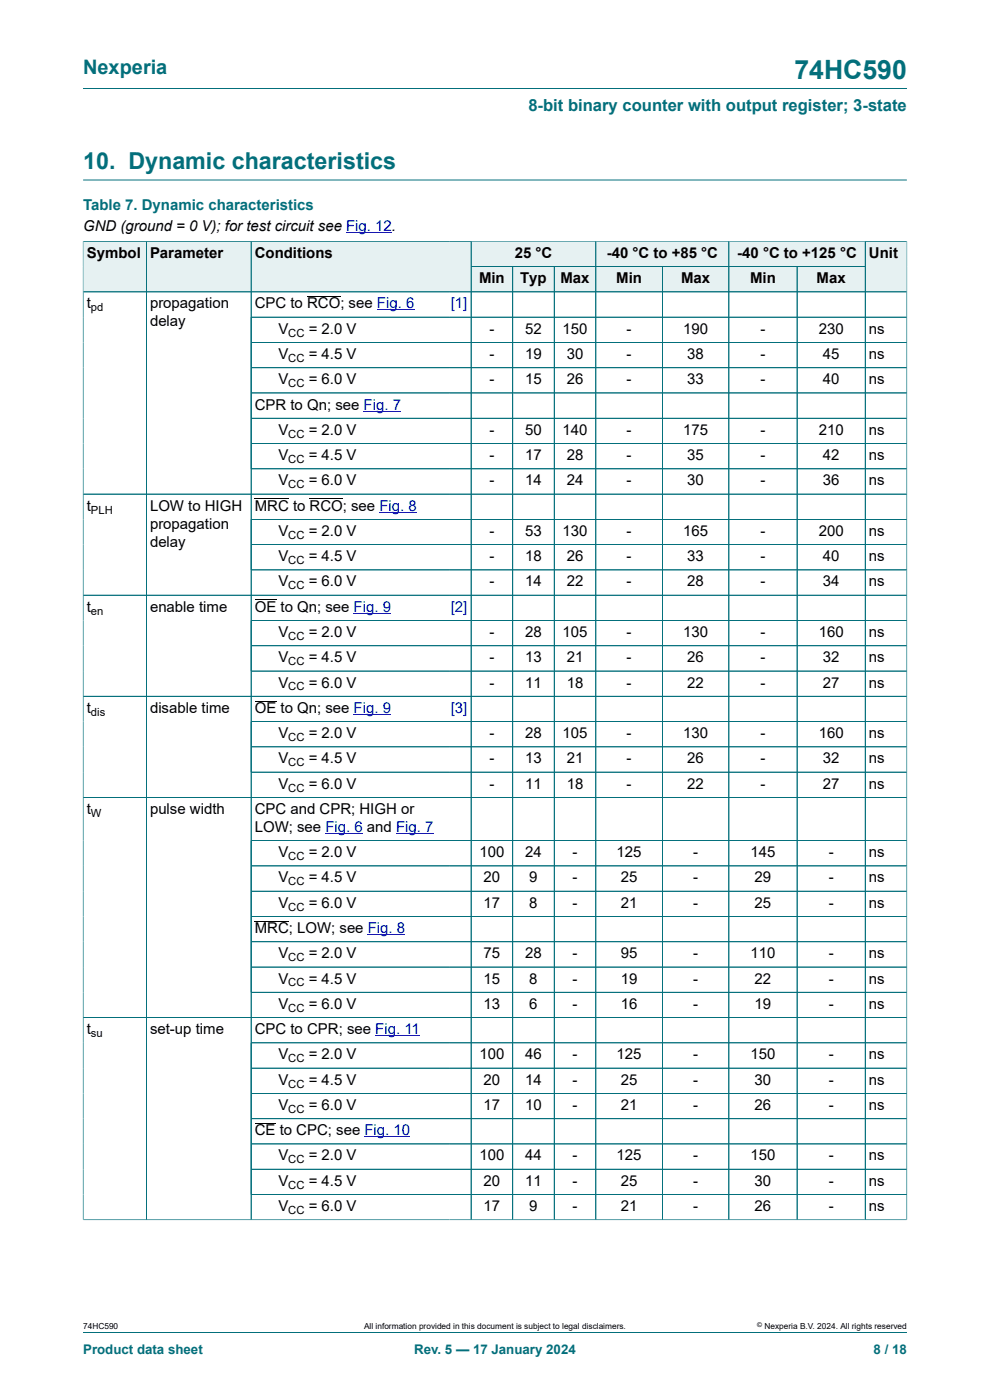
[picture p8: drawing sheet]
<svg xmlns="http://www.w3.org/2000/svg" width="210mm" height="297mm" viewBox="0 0 210 297" stroke-linecap="round" stroke-linejoin="round" font-family="sans-serif">
<defs><g id="words">
<text font-size="5.6" fill="#036f7b" x="168.5" y="16.8">74HC590</text>
<text font-size="4.9" fill="#036f7b" x="17.6" y="35.9">10. Dynamic characteristics</text>
<text font-size="4.2" fill="#036f7b" x="17.6" y="15.6">Nexperia</text>
<text font-size="3.5" fill="#036f7b" x="112.1" y="23.7">8-bit binary counter with output register; 3-state</text>
<text font-size="3.2" fill="#036f7b" x="17.6" y="44.5">Table 7. Dynamic characteristics</text>
<g font-size="3.2">
<text x="17.6" y="49.1">GND (ground = 0 V); for test circuit see Fig. 12.</text>
<text x="18.4" y="54.7">Symbol</text>
<text x="31.8" y="54.7">Parameter</text>
<text x="54" y="54.7">Conditions</text>
<text x="109.2" y="54.7">25 °C</text>
<text x="128.7" y="54.7">-40 °C to +85 °C</text>
<text x="156.4" y="54.7">-40 °C to +125 °C</text>
<text x="184.3" y="54.7">Unit</text>
<text x="18.4" y="65.4">t</text>
<text x="31.8" y="65.4">propagation</text>
<text x="54" y="65.4">CPC to RCO; see Fig. 6</text>
<text x="101.6" y="60.1">Min</text>
<text x="110.3" y="60.1">Typ</text>
<text x="118.9" y="60.1">Max</text>
<text x="130.7" y="60.1">Min</text>
<text x="144.5" y="60.1">Max</text>
<text x="159.1" y="60.1">Min</text>
<text x="173.2" y="60.1">Max</text>
<text x="31.8" y="69.2">delay</text>
<text x="59" y="70.8">V</text>
<text x="65.5" y="70.8">= 2.0 V</text>
<text x="103.8" y="70.8">-</text>
<text x="111.4" y="70.8">52</text>
<text x="119.3" y="70.8">150</text>
<text x="132.9" y="70.8">-</text>
<text x="144.9" y="70.8">190</text>
<text x="161.3" y="70.8">-</text>
<text x="173.7" y="70.8">230</text>
<text x="184.3" y="70.8">ns</text>
<text x="59" y="76.1">V</text>
<text x="65.5" y="76.1">= 4.5 V</text>
<text x="103.8" y="76.1">-</text>
<text x="111.4" y="76.1">19</text>
<text x="120.2" y="76.1">30</text>
<text x="132.9" y="76.1">-</text>
<text x="145.8" y="76.1">38</text>
<text x="161.3" y="76.1">-</text>
<text x="174.5" y="76.1">45</text>
<text x="184.3" y="76.1">ns</text>
<text x="59" y="81.5">V</text>
<text x="65.5" y="81.5">= 6.0 V</text>
<text x="103.8" y="81.5">-</text>
<text x="111.4" y="81.5">15</text>
<text x="120.2" y="81.5">26</text>
<text x="132.9" y="81.5">-</text>
<text x="145.8" y="81.5">33</text>
<text x="161.3" y="81.5">-</text>
<text x="174.5" y="81.5">40</text>
<text x="184.3" y="81.5">ns</text>
<text x="54" y="86.9">CPR to Qn; see Fig. 7</text>
<text x="59" y="92.2">V</text>
<text x="65.5" y="92.2">= 2.0 V</text>
<text x="103.8" y="92.2">-</text>
<text x="111.4" y="92.2">50</text>
<text x="119.3" y="92.2">140</text>
<text x="132.9" y="92.2">-</text>
<text x="144.9" y="92.2">175</text>
<text x="161.3" y="92.2">-</text>
<text x="173.7" y="92.2">210</text>
<text x="184.3" y="92.2">ns</text>
<text x="59" y="97.6">V</text>
<text x="65.5" y="97.6">= 4.5 V</text>
<text x="103.8" y="97.6">-</text>
<text x="111.4" y="97.6">17</text>
<text x="120.2" y="97.6">28</text>
<text x="132.9" y="97.6">-</text>
<text x="145.8" y="97.6">35</text>
<text x="161.3" y="97.6">-</text>
<text x="174.5" y="97.6">42</text>
<text x="184.3" y="97.6">ns</text>
<text x="59" y="103">V</text>
<text x="65.5" y="103">= 6.0 V</text>
<text x="103.8" y="103">-</text>
<text x="111.4" y="103">14</text>
<text x="120.2" y="103">24</text>
<text x="132.9" y="103">-</text>
<text x="145.8" y="103">30</text>
<text x="161.3" y="103">-</text>
<text x="174.5" y="103">36</text>
<text x="184.3" y="103">ns</text>
<text x="18.4" y="108.3">t</text>
<text x="31.8" y="108.3">LOW to HIGH</text>
<text x="31.8" y="112.1">propagation</text>
<text x="54" y="108.3">MRC to RCO; see Fig. 8</text>
<text x="59" y="113.7">V</text>
<text x="65.5" y="113.7">= 2.0 V</text>
<text x="103.8" y="113.7">-</text>
<text x="111.4" y="113.7">53</text>
<text x="119.3" y="113.7">130</text>
<text x="132.9" y="113.7">-</text>
<text x="144.9" y="113.7">165</text>
<text x="161.3" y="113.7">-</text>
<text x="173.7" y="113.7">200</text>
<text x="184.3" y="113.7">ns</text>
<text x="31.8" y="115.9">delay</text>
<text x="59" y="119">V</text>
<text x="65.5" y="119">= 4.5 V</text>
<text x="103.8" y="119">-</text>
<text x="111.4" y="119">18</text>
<text x="120.2" y="119">26</text>
<text x="132.9" y="119">-</text>
<text x="145.8" y="119">33</text>
<text x="161.3" y="119">-</text>
<text x="174.5" y="119">40</text>
<text x="184.3" y="119">ns</text>
<text x="59" y="124.4">V</text>
<text x="65.5" y="124.4">= 6.0 V</text>
<text x="103.8" y="124.4">-</text>
<text x="111.4" y="124.4">14</text>
<text x="120.2" y="124.4">22</text>
<text x="132.9" y="124.4">-</text>
<text x="145.8" y="124.4">28</text>
<text x="161.3" y="124.4">-</text>
<text x="174.5" y="124.4">34</text>
<text x="184.3" y="124.4">ns</text>
<text x="18.4" y="129.8">t</text>
<text x="31.8" y="129.8">enable time</text>
<text x="54" y="129.8">OE to Qn; see Fig. 9</text>
<text x="59" y="135.1">V</text>
<text x="65.5" y="135.1">= 2.0 V</text>
<text x="103.8" y="135.1">-</text>
<text x="111.4" y="135.1">28</text>
<text x="119.3" y="135.1">105</text>
<text x="132.9" y="135.1">-</text>
<text x="144.9" y="135.1">130</text>
<text x="161.3" y="135.1">-</text>
<text x="173.7" y="135.1">160</text>
<text x="184.3" y="135.1">ns</text>
<text x="59" y="140.5">V</text>
<text x="65.5" y="140.5">= 4.5 V</text>
<text x="103.8" y="140.5">-</text>
<text x="111.4" y="140.5">13</text>
<text x="120.2" y="140.5">21</text>
<text x="132.9" y="140.5">-</text>
<text x="145.8" y="140.5">26</text>
<text x="161.3" y="140.5">-</text>
<text x="174.5" y="140.5">32</text>
<text x="184.3" y="140.5">ns</text>
<text x="59" y="145.9">V</text>
<text x="65.5" y="145.9">= 6.0 V</text>
<text x="103.8" y="145.9">-</text>
<text x="111.4" y="145.9">11</text>
<text x="120.2" y="145.9">18</text>
<text x="132.9" y="145.9">-</text>
<text x="145.8" y="145.9">22</text>
<text x="161.3" y="145.9">-</text>
<text x="174.5" y="145.9">27</text>
<text x="184.3" y="145.9">ns</text>
<text x="18.4" y="151.2">t</text>
<text x="31.8" y="151.2">disable time</text>
<text x="54" y="151.2">OE to Qn; see Fig. 9</text>
<text x="59" y="156.6">V</text>
<text x="59" y="161.9">V</text>
<text x="65.5" y="156.6">= 2.0 V</text>
<text x="65.5" y="161.9">= 4.5 V</text>
<text x="103.8" y="156.6">-</text>
<text x="103.8" y="161.9">-</text>
<text x="111.4" y="156.6">28</text>
<text x="111.4" y="161.9">13</text>
<text x="119.3" y="156.6">105</text>
<text x="120.2" y="161.9">21</text>
<text x="132.9" y="156.6">-</text>
<text x="132.9" y="161.9">-</text>
<text x="144.9" y="156.6">130</text>
<text x="145.8" y="161.9">26</text>
<text x="161.3" y="156.6">-</text>
<text x="161.3" y="161.9">-</text>
<text x="173.7" y="156.6">160</text>
<text x="174.5" y="161.9">32</text>
<text x="184.3" y="156.6">ns</text>
<text x="184.3" y="161.9">ns</text>
<text x="59" y="167.3">V</text>
<text x="65.5" y="167.3">= 6.0 V</text>
<text x="103.8" y="167.3">-</text>
<text x="111.4" y="167.3">11</text>
<text x="120.2" y="167.3">18</text>
<text x="132.9" y="167.3">-</text>
<text x="145.8" y="167.3">22</text>
<text x="161.3" y="167.3">-</text>
<text x="174.5" y="167.3">27</text>
<text x="184.3" y="167.3">ns</text>
<text x="18.4" y="172.7">t</text>
<text x="31.8" y="172.7">pulse width</text>
<text x="54" y="172.7">CPC and CPR; HIGH or</text>
<text x="54" y="176.5">LOW; see Fig. 6 and Fig. 7</text>
<text x="59" y="181.8">V</text>
<text x="65.5" y="181.8">= 2.0 V</text>
<text x="101.7" y="181.8">100</text>
<text x="111.4" y="181.8">24</text>
<text x="121.5" y="181.8">-</text>
<text x="130.8" y="181.8">125</text>
<text x="147" y="181.8">-</text>
<text x="159.2" y="181.8">145</text>
<text x="175.8" y="181.8">-</text>
<text x="184.3" y="181.8">ns</text>
<text x="59" y="187.2">V</text>
<text x="65.5" y="187.2">= 4.5 V</text>
<text x="102.6" y="187.2">20</text>
<text x="112.3" y="187.2">9</text>
<text x="121.5" y="187.2">-</text>
<text x="131.7" y="187.2">25</text>
<text x="147" y="187.2">-</text>
<text x="160.1" y="187.2">29</text>
<text x="175.8" y="187.2">-</text>
<text x="184.3" y="187.2">ns</text>
<text x="54" y="197.9">MRC; LOW; see Fig. 8</text>
<text x="59" y="192.6">V</text>
<text x="65.5" y="192.6">= 6.0 V</text>
<text x="102.6" y="192.6">17</text>
<text x="112.3" y="192.6">8</text>
<text x="121.5" y="192.6">-</text>
<text x="131.7" y="192.6">21</text>
<text x="147" y="192.6">-</text>
<text x="160.1" y="192.6">25</text>
<text x="175.8" y="192.6">-</text>
<text x="184.3" y="192.6">ns</text>
<text x="59" y="203.3">V</text>
<text x="65.5" y="203.3">= 2.0 V</text>
<text x="102.6" y="203.3">75</text>
<text x="111.4" y="203.3">28</text>
<text x="121.5" y="203.3">-</text>
<text x="131.7" y="203.3">95</text>
<text x="147" y="203.3">-</text>
<text x="159.2" y="203.3">110</text>
<text x="175.8" y="203.3">-</text>
<text x="184.3" y="203.3">ns</text>
<text x="59" y="208.7">V</text>
<text x="65.5" y="208.7">= 4.5 V</text>
<text x="102.6" y="208.7">15</text>
<text x="112.3" y="208.7">8</text>
<text x="121.5" y="208.7">-</text>
<text x="131.7" y="208.7">19</text>
<text x="147" y="208.7">-</text>
<text x="160.1" y="208.7">22</text>
<text x="175.8" y="208.7">-</text>
<text x="184.3" y="208.7">ns</text>
<text x="59" y="214">V</text>
<text x="65.5" y="214">= 6.0 V</text>
<text x="102.6" y="214">13</text>
<text x="112.3" y="214">6</text>
<text x="121.5" y="214">-</text>
<text x="131.7" y="214">16</text>
<text x="147" y="214">-</text>
<text x="160.1" y="214">19</text>
<text x="175.8" y="214">-</text>
<text x="184.3" y="214">ns</text>
<text x="18.4" y="219.4">t</text>
<text x="31.8" y="219.4">set-up time</text>
<text x="54" y="219.4">CPC to CPR; see Fig. 11</text>
<text x="59" y="224.7">V</text>
<text x="65.5" y="224.7">= 2.0 V</text>
<text x="101.7" y="224.7">100</text>
<text x="111.4" y="224.7">46</text>
<text x="121.5" y="224.7">-</text>
<text x="130.8" y="224.7">125</text>
<text x="147" y="224.7">-</text>
<text x="159.2" y="224.7">150</text>
<text x="175.8" y="224.7">-</text>
<text x="184.3" y="224.7">ns</text>
<text x="59" y="230.1">V</text>
<text x="65.5" y="230.1">= 4.5 V</text>
<text x="102.6" y="230.1">20</text>
<text x="111.4" y="230.1">14</text>
<text x="121.5" y="230.1">-</text>
<text x="131.7" y="230.1">25</text>
<text x="147" y="230.1">-</text>
<text x="160.1" y="230.1">30</text>
<text x="175.8" y="230.1">-</text>
<text x="184.3" y="230.1">ns</text>
<text x="59" y="235.5">V</text>
<text x="65.5" y="235.5">= 6.0 V</text>
<text x="102.6" y="235.5">17</text>
<text x="111.4" y="235.5">10</text>
<text x="121.5" y="235.5">-</text>
<text x="131.7" y="235.5">21</text>
<text x="147" y="235.5">-</text>
<text x="160.1" y="235.5">26</text>
<text x="175.8" y="235.5">-</text>
<text x="184.3" y="235.5">ns</text>
<text x="54" y="240.8">CE to CPC; see Fig. 10</text>
<text x="59" y="246.2">V</text>
<text x="59" y="251.6">V</text>
<text x="65.5" y="246.2">= 2.0 V</text>
<text x="65.5" y="251.6">= 4.5 V</text>
<text x="101.7" y="246.2">100</text>
<text x="102.6" y="251.6">20</text>
<text x="111.4" y="246.2">44</text>
<text x="111.4" y="251.6">11</text>
<text x="121.5" y="246.2">-</text>
<text x="121.5" y="251.6">-</text>
<text x="130.8" y="246.2">125</text>
<text x="131.7" y="251.6">25</text>
<text x="147" y="246.2">-</text>
<text x="147" y="251.6">-</text>
<text x="159.2" y="246.2">150</text>
<text x="160.1" y="251.6">30</text>
<text x="175.8" y="246.2">-</text>
<text x="175.8" y="251.6">-</text>
<text x="184.3" y="246.2">ns</text>
<text x="184.3" y="251.6">ns</text>
<text x="59" y="256.9">V</text>
<text x="65.5" y="256.9">= 6.0 V</text>
<text x="102.6" y="256.9">17</text>
<text x="112.3" y="256.9">9</text>
<text x="121.5" y="256.9">-</text>
<text x="131.7" y="256.9">21</text>
<text x="147" y="256.9">-</text>
<text x="160.1" y="256.9">26</text>
<text x="175.8" y="256.9">-</text>
<text x="184.3" y="256.9">ns</text>
</g>
<g font-size="3.2" fill="#00f">
<text x="95.6" y="65.4">[1]</text>
<text x="95.6" y="129.8">[2]</text>
<text x="95.6" y="151.2">[3]</text>
</g>
<g font-size="2.8" fill="#036f7b">
<text x="17.6" y="287.2">Product data sheet</text>
<text x="87.9" y="287.2">Rev. 5 — 17 January 2024</text>
<text x="185.3" y="287.2">8 / 18</text>
</g>
<g font-size="2.4">
<text x="19.3" y="66">pd</text>
<text x="61.2" y="71.4">CC</text>
<text x="61.2" y="76.8">CC</text>
<text x="61.2" y="82.1">CC</text>
<text x="61.2" y="92.9">CC</text>
<text x="61.2" y="98.2">CC</text>
<text x="61.2" y="103.6">CC</text>
<text x="19.3" y="108.9">PLH</text>
<text x="61.2" y="114.3">CC</text>
<text x="61.2" y="119.7">CC</text>
<text x="61.2" y="125">CC</text>
<text x="19.3" y="130.4">en</text>
<text x="61.2" y="135.8">CC</text>
<text x="61.2" y="141.1">CC</text>
<text x="61.2" y="146.5">CC</text>
<text x="19.3" y="151.8">dis</text>
<text x="61.2" y="157.2">CC</text>
<text x="61.2" y="162.6">CC</text>
<text x="61.2" y="167.9">CC</text>
<text x="19.3" y="173.3">W</text>
<text x="61.2" y="182.5">CC</text>
<text x="61.2" y="187.8">CC</text>
<text x="61.2" y="193.2">CC</text>
<text x="61.2" y="203.9">CC</text>
<text x="61.2" y="209.3">CC</text>
<text x="61.2" y="214.6">CC</text>
<text x="19.3" y="220">su</text>
<text x="61.2" y="225.4">CC</text>
<text x="61.2" y="230.7">CC</text>
<text x="61.2" y="236.1">CC</text>
<text x="61.2" y="246.8">CC</text>
<text x="61.2" y="252.2">CC</text>
<text x="61.2" y="257.5">CC</text>
</g>
<g font-size="1.8">
<text x="17.6" y="282">74HC590</text>
<text x="77.2" y="282">All information provided in this document is subject to legal disclaimers.</text>
<text x="162.2" y="282">Nexperia B.V. 2024. All rights reserved</text>
</g>
<text font-size="1.4" x="160.6" y="281.6">©</text>
</g></defs>
<path d="M17.6 18.8h174.8M17.6 38.2h174.8M99.9 51.2h26.5v5.4h-26.5z" fill="none" stroke="#036f7b" stroke-width=".21"/>
<path d="M73.4 49.4h9.7" fill="none" stroke="#00f" stroke-width=".21"/>
<path d="M100 51.3h26.3v5.2h-26.3z" fill="#e6f1f2"/>
<path d="M126.4 51.2h28.2v5.4h-28.2z" fill="none" stroke="#036f7b" stroke-width=".21"/>
<path d="M126.5 51.3h28v5.2h-28z" fill="#e6f1f2"/>
<path d="M154.6 51.2h28.9v5.4h-28.9z" fill="none" stroke="#036f7b" stroke-width=".21"/>
<path d="M154.7 51.3h28.8v5.2h-28.8z" fill="#e6f1f2"/>
<path d="M17.6 51.1v10.8h13.4v-10.7h-13.4" fill="none" stroke="#036f7b" stroke-width=".21"/>
<path d="M17.7 51.3h13.3v10.6h-13.3z" fill="#e6f1f2"/>
<path d="M31 51.2h22.3v10.7h-22.3z" fill="none" stroke="#036f7b" stroke-width=".21"/>
<path d="M31.1 51.3h22.1v10.6h-22.1z" fill="#e6f1f2"/>
<path d="M95.3 51.2h-42v10.7h42" fill="none" stroke="#036f7b" stroke-width=".21"/>
<path d="M53.3 51.3h42v10.6h-42z" fill="#e6f1f2"/>
<path d="M95.3 51.2h4.6v10.7h-4.6" fill="none" stroke="#036f7b" stroke-width=".21"/>
<g fill="#e6f1f2">
<path d="M95.3 51.3h4.6v10.6h-4.6z"/>
<path d="M100 56.6h8.7v5.3h-8.7z"/>
</g>
<path d="M99.9 56.6h8.9v5.3h-8.9z" fill="none" stroke="#036f7b" stroke-width=".21"/>
<path d="M108.8 56.6h8.7v5.3h-8.7z" fill="#e6f1f2"/>
<path d="M108.8 56.6h8.8v5.3h-8.8z" fill="none" stroke="#036f7b" stroke-width=".21"/>
<path d="M117.6 56.6h8.7v5.3h-8.7z" fill="#e6f1f2"/>
<path d="M117.6 56.6h8.8v5.3h-8.8z" fill="none" stroke="#036f7b" stroke-width=".21"/>
<path d="M126.5 56.6h13.9v5.3h-13.9z" fill="#e6f1f2"/>
<path d="M126.4 56.6h14.1v5.3h-14.1z" fill="none" stroke="#036f7b" stroke-width=".21"/>
<path d="M140.6 56.6h13.9v5.3h-13.9z" fill="#e6f1f2"/>
<path d="M140.5 56.6h14.1v5.3h-14.1z" fill="none" stroke="#036f7b" stroke-width=".21"/>
<path d="M154.7 56.6h14.3v5.3h-14.3z" fill="#e6f1f2"/>
<path d="M154.6 56.6h14.5v5.3h-14.5z" fill="none" stroke="#036f7b" stroke-width=".21"/>
<path d="M169.1 56.6h14.4v5.3h-14.4z" fill="#e6f1f2"/>
<path d="M192.4 51.1v10.8h-23.3v-5.3h14.4M192.4 51.2h-8.9v10.7" fill="none" stroke="#036f7b" stroke-width=".21"/>
<path d="M183.6 51.3h8.7v10.6h-8.7z" fill="#e6f1f2"/>
<g fill="none" stroke="#036f7b" stroke-width=".21">
<path d="M17.6 51.3v207.5M17.7 51.2h174.6M31 51.3v207.5M53.3 51.3v207.5M99.9 51.3v207.5M100 56.6h83.5M108.8 56.6v202.2M117.6 56.6v202.2M126.4 51.3v207.5M140.5 56.6v202.2M154.6 51.3v207.5M169.1 56.6v202.2"/>
<path d="M183.5 51.3v207.5M192.4 51.3v207.5M17.6 61.9h174.8M53.3 67.3h139.1M53.3 72.6h139.1M53.3 78h139.1M53.3 83.4h139.1M53.3 88.7h139.1M53.3 94.1h139.1M53.3 99.5h139.1M17.6 104.8h174.8M53.3 110.2h139.1"/>
<path d="M53.3 115.5h139.1M17.6 126.3h174.8M53.3 120.9h139.1M53.3 131.6h139.1M53.3 137h139.1M53.3 142.4h139.1M53.3 153.1h139.1M53.3 158.4h139.1M192.4 147.7h-174.8M17.6 169.2h174.8M53.3 163.8h139.1M53.3 178.3h139.1"/>
<path d="M53.3 183.7h139.1M53.3 189.1h139.1M53.3 194.4h139.1M53.3 199.8h139.1M53.3 205.1h139.1M53.3 210.5h139.1M192.4 215.9h-174.8M53.3 221.2h139.1M53.3 226.6h139.1M53.3 232h139.1M53.3 237.3h139.1M53.3 242.7h139.1"/>
<path d="M53.3 248h139.1M53.3 253.4h139.1M192.4 258.8h-174.8M17.6 282.6h174.8"/>
</g>
<path d="M65.1 62.9h7.1M54 105.8h7.3M65.7 105.8h7M54 127.3h4.6M54 148.7h4.6M54 195.4h7.3M54 238.3h4.5" fill="none" stroke="#000" stroke-width=".21"/>
<path d="M80 65.8h7.9M77.1 87.2h8M80.5 108.7h7.9M75 130.1h8M75 151.6h8M69 176.8h8M84 176.8h7.9M78 198.3h7.9M79.6 219.7h9.5M77.3 241.2h9.7" fill="none" stroke="#00f" stroke-width=".21"/>
<use href="#words"/>
</svg>
